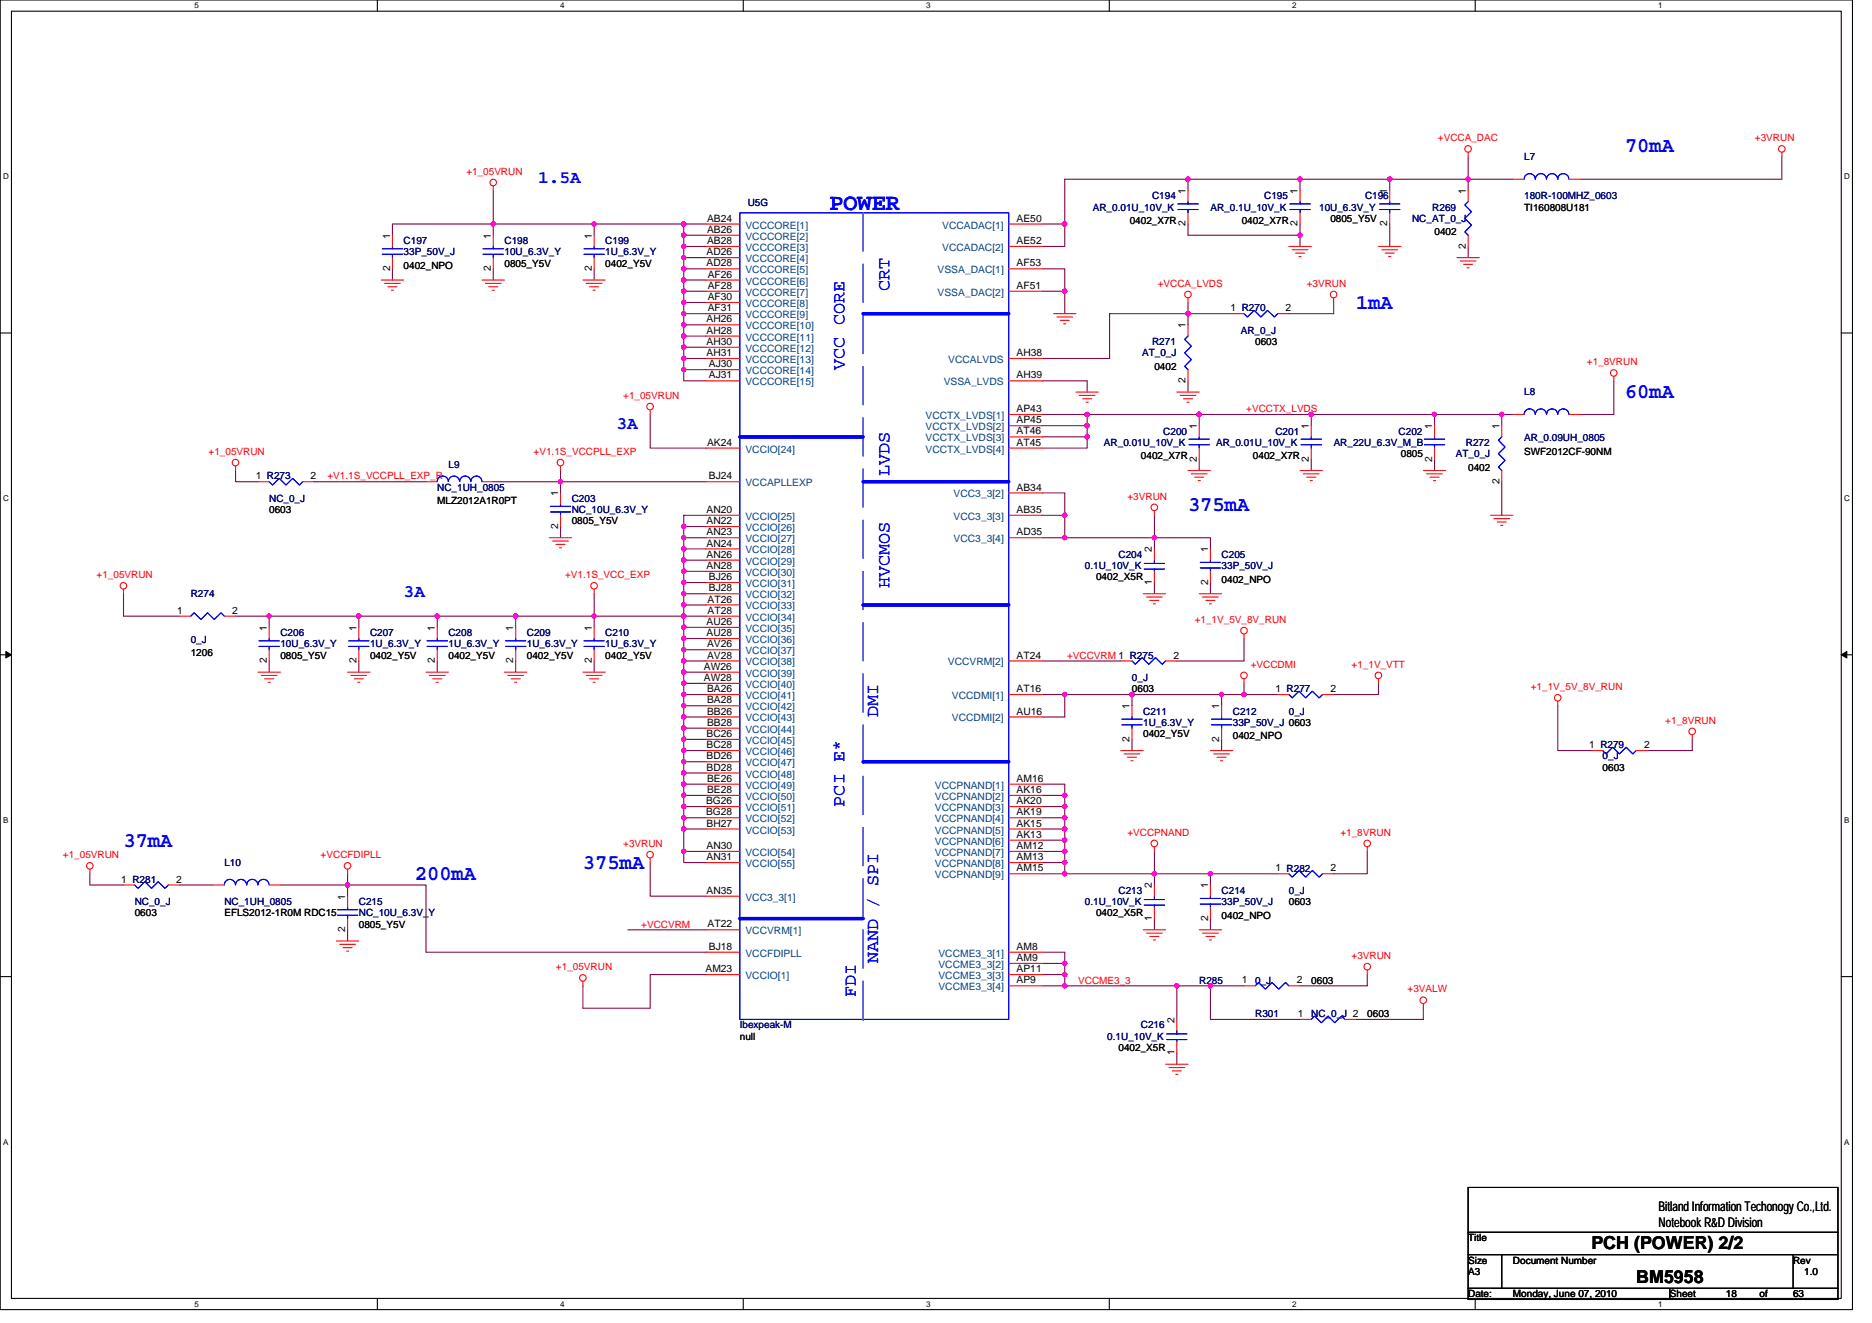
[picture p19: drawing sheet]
<svg xmlns="http://www.w3.org/2000/svg" width="297mm" height="210mm" viewBox="0 0 297 210" stroke-linecap="round" stroke-linejoin="round" font-family="sans-serif">
<defs><g id="words">
<text font-size="3.7" fill="#00f" x="131.6" y="33.4">POWER</text>
<g font-size="3.4" fill="#00f">
<text x="257.8" y="24.1">70mA</text>
<text x="215.2" y="49">1mA</text>
<text x="257.8" y="63.2">60mA</text>
<text x="188.5" y="81">375mA</text>
<text x="19.6" y="134.4">37mA</text>
<text x="92.5" y="137.9">375mA</text>
<text x="65.8" y="139.7">200mA</text>
</g>
<g font-size="2.8" fill="#00f">
<text x="85.4" y="29">1.5A</text>
<text x="141.1" y="46.2" transform="rotate(-90 141.1 46.2)">CRT</text>
<text x="134" y="58.7" transform="rotate(-90 134 58.7)">VCC CORE</text>
<text x="97.8" y="68.1">3A</text>
<text x="141.1" y="75.6" transform="rotate(-90 141.1 75.6)">LVDS</text>
<text x="64" y="94.8">3A</text>
<text x="141.1" y="93.3" transform="rotate(-90 141.1 93.3)">HVCMOS</text>
<text x="139.4" y="113.8" transform="rotate(-90 139.4 113.8)">DMI</text>
<text x="134" y="128" transform="rotate(-90 134 128)">PCI E*</text>
<text x="139.4" y="152.9" transform="rotate(-90 139.4 152.9)">NAND / SPI</text>
<text x="135.8" y="158.2" transform="rotate(-90 135.8 158.2)">FDI</text>
</g>
<g font-size="2.8">
<text x="252.5" y="198.2">PCH (POWER) 2/2</text>
<text x="259.6" y="203.6">BM5958</text>
</g>
<g font-size="2.1">
<text x="263.2" y="192.2">Bitland Information Techonogy Co.,Ltd.</text>
<text x="263.2" y="194.7">Notebook R&amp;D Division</text>
</g>
<g font-size="1.6" fill="#f00">
<text x="228.2" y="22.4">+VCCA_DAC</text>
<text x="278.5" y="22.4">+3VRUN</text>
<text x="74" y="27.7">+1_05VRUN</text>
<text x="183.7" y="45.5">+VCCA_LVDS</text>
<text x="207.3" y="45.5">+3VRUN</text>
<text x="251.8" y="58">+1_8VRUN</text>
<text x="98.9" y="63.3">+1_05VRUN</text>
<text x="197.8" y="65.4">+VCCTX_LVDS</text>
<text x="33.1" y="72.2">+1_05VRUN</text>
<text x="52" y="76.1">+V1.1S_VCCPLL_EXP_R</text>
<text x="84.7" y="72.2">+V1.1S_VCCPLL_EXP</text>
<text x="178.9" y="79.3">+3VRUN</text>
<text x="15.3" y="91.7">+1_05VRUN</text>
<text x="89.7" y="91.7">+V1.1S_VCC_EXP</text>
<text x="189.6" y="98.8">+1_1V_5V_8V_RUN</text>
<text x="169.3" y="104.5">+VCCVRM 1 R275</text>
<text x="198.5" y="106">+VCCDMI</text>
<text x="214.5" y="106">+1_1V_VTT</text>
<text x="242.9" y="109.5">+1_1V_5V_8V_RUN</text>
<text x="264.2" y="114.9">+1_8VRUN</text>
<text x="10" y="136.2">+1_05VRUN</text>
<text x="50.9" y="136.2">+VCCFDIPLL</text>
<text x="98.9" y="134.4">+3VRUN</text>
<text x="178.9" y="132.6">+VCCPNAND</text>
<text x="212.7" y="132.6">+1_8VRUN</text>
<text x="101.7" y="147.2">+VCCVRM</text>
<text x="88.2" y="154">+1_05VRUN</text>
<text x="214.5" y="152.2">+3VRUN</text>
<text x="171.1" y="156.1">VCCME3_3</text>
<text x="223.3" y="157.5">+3VALW</text>
</g>
<g font-size="1.6" fill="#000080">
<text x="241.8" y="25.4">L7</text>
<text x="118.6" y="32.7">U5G</text>
<text x="173.4" y="33.4">AR_0.01U_10V_K</text>
<text x="182.8" y="31.6">C194</text>
<text x="192.1" y="33.4">AR_0.1U_10V_K</text>
<text x="200.6" y="31.6">C195</text>
<text x="209.3" y="33.4">10U_6.3V_Y</text>
<text x="216.6" y="31.6">C196</text>
<text x="224.1" y="35.2">NC_AT_0_J</text>
<text x="227.3" y="33.4">R269</text>
<text x="241.8" y="31.6">180R-100MHZ_0603</text>
<text x="64" y="38.8">C197</text>
<text x="64" y="40.5">33P_50V_J</text>
<text x="80" y="38.8">C198</text>
<text x="80" y="40.5">10U_6.3V_Y</text>
<text x="96.1" y="38.8">C199</text>
<text x="96.1" y="40.5">1U_6.3V_Y</text>
<text x="196.9" y="53">AR_0_J</text>
<text x="181.2" y="56.5">AT_0_J</text>
<text x="182.8" y="54.8">R271</text>
<text x="241.8" y="62.8">L8</text>
<text x="175.2" y="70.8">AR_0.01U_10V_K</text>
<text x="184.6" y="69">C200</text>
<text x="193" y="70.8">AR_0.01U_10V_K</text>
<text x="202.4" y="69">C201</text>
<text x="211.6" y="70.8">AR_22U_6.3V_M_B</text>
<text x="221.9" y="69">C202</text>
<text x="232.6" y="70.8">R272</text>
<text x="241.8" y="70">AR_0.09UH_0805</text>
<text x="69.4" y="77.9">NC_1UH_0805</text>
<text x="71.2" y="74.3">L9</text>
<text x="231" y="72.5">AT_0_J</text>
<text x="42.7" y="79.7">NC_0_J</text>
<text x="90.7" y="79.7">C203</text>
<text x="90.7" y="81.4">NC_10U_6.3V_Y</text>
<text x="177.5" y="88.5">C204</text>
<text x="193.8" y="88.5">C205</text>
<text x="30.3" y="94.8">R274</text>
<text x="172.1" y="90.3">0.1U_10V_K</text>
<text x="193.8" y="90.3">33P_50V_J</text>
<text x="44.5" y="101">C206</text>
<text x="58.7" y="101">C207</text>
<text x="71.2" y="101">C208</text>
<text x="83.6" y="101">C209</text>
<text x="96.1" y="101">C210</text>
<text x="30.3" y="102">0_J</text>
<text x="44.5" y="102.8">10U_6.3V_Y</text>
<text x="58.7" y="102.8">1U_6.3V_Y</text>
<text x="71.2" y="102.8">1U_6.3V_Y</text>
<text x="83.6" y="102.8">1U_6.3V_Y</text>
<text x="96.1" y="102.8">1U_6.3V_Y</text>
<text x="179.6" y="108.1">0_J</text>
<text x="181.4" y="113.4">C211</text>
<text x="195.6" y="113.4">C212</text>
<text x="204.5" y="113.4">0_J</text>
<text x="181.4" y="115.2">1U_6.3V_Y</text>
<text x="195.6" y="115.2">33P_50V_J 0603</text>
<text x="254.3" y="120.5">0_J</text>
<text x="35.6" y="137.4">L10</text>
<text x="21.4" y="143.7">NC_0_J</text>
<text x="35.6" y="143.7">NC_1UH_0805</text>
<text x="56.9" y="143.7">C215</text>
<text x="172.1" y="143.7">0.1U_10V_K</text>
<text x="177.5" y="141.9">C213</text>
<text x="193.8" y="141.9">C214</text>
<text x="193.8" y="143.7">33P_50V_J</text>
<text x="204.5" y="141.9">0_J</text>
<text x="56.9" y="145.4">NC_10U_6.3V_Y</text>
<text x="190.3" y="156.1">R285</text>
<text x="199.2" y="156.1">0_J</text>
<text x="199.2" y="161.4">R301</text>
<text x="208.1" y="161.4">NC_0_J 2</text>
<text x="117.4" y="163.2">Ibexpeak-M</text>
<text x="175.7" y="165">0.1U_10V_K</text>
<text x="181" y="163.2">C216</text>
</g>
<g font-size="1.6">
<text x="112.2" y="35.2">AB24</text>
<text x="161.3" y="35.2">AE50</text>
<text x="179.3" y="35.6">0402_X7R</text>
<text x="188.1" y="35.9" transform="rotate(-90 188.1 35.9)">2</text>
<text x="188.1" y="30.8" transform="rotate(-90 188.1 30.8)">1</text>
<text x="197" y="35.6">0402_X7R</text>
<text x="205.9" y="35.9" transform="rotate(-90 205.9 35.9)">2</text>
<text x="205.9" y="30.8" transform="rotate(-90 205.9 30.8)">1</text>
<text x="211.1" y="35.2">0805_Y5V</text>
<text x="220.1" y="35.9" transform="rotate(-90 220.1 35.9)">2</text>
<text x="220.1" y="30.8" transform="rotate(-90 220.1 30.8)">1</text>
<text x="232.6" y="30.8" transform="rotate(-90 232.6 30.8)">1</text>
<text x="241.8" y="33.4">TI160808U181</text>
<text x="61.9" y="37.9" transform="rotate(-90 61.9 37.9)">1</text>
<text x="77.9" y="37.9" transform="rotate(-90 77.9 37.9)">1</text>
<text x="93.9" y="37.9" transform="rotate(-90 93.9 37.9)">1</text>
<text x="112.1" y="40.5">AD26</text>
<text x="112.2" y="37">AB26</text>
<text x="112.2" y="38.7">AB28</text>
<text x="161.3" y="38.7">AE52</text>
<text x="227.6" y="37.3">0402</text>
<text x="232.6" y="39.5" transform="rotate(-90 232.6 39.5)">2</text>
<text x="61.9" y="43.1" transform="rotate(-90 61.9 43.1)">2</text>
<text x="64" y="42.7">0402_NPO</text>
<text x="77.9" y="43.1" transform="rotate(-90 77.9 43.1)">2</text>
<text x="80" y="42.3">0805_Y5V</text>
<text x="93.9" y="43.1" transform="rotate(-90 93.9 43.1)">2</text>
<text x="96.1" y="42.3">0402_Y5V</text>
<text x="112.1" y="42.3">AD28</text>
<text x="112.3" y="44.1">AF26</text>
<text x="112.3" y="45.8">AF28</text>
<text x="112.3" y="47.6">AF30</text>
<text x="161.3" y="42.3">AF53</text>
<text x="161.3" y="45.8">AF51</text>
<text x="112.1" y="51.2">AH26</text>
<text x="112.1" y="53">AH28</text>
<text x="112.3" y="49.4">AF31</text>
<text x="188.1" y="52.1" transform="rotate(-90 188.1 52.1)">1</text>
<text x="195.3" y="49.4">1 R270</text>
<text x="204" y="49.4">2</text>
<text x="112.1" y="54.7">AH30</text>
<text x="112.1" y="56.5">AH31</text>
<text x="112.5" y="58.3">AJ30</text>
<text x="161.3" y="56.5">AH38</text>
<text x="183.2" y="58.7">0402</text>
<text x="199.2" y="54.8">0603</text>
<text x="112.5" y="60.1">AJ31</text>
<text x="161.3" y="60.1">AH39</text>
<text x="161.3" y="65.4">AP43</text>
<text x="188.1" y="60.8" transform="rotate(-90 188.1 60.8)">2</text>
<text x="112.2" y="70.7">AK24</text>
<text x="161.3" y="67.2">AP45</text>
<text x="161.3" y="70.7">AT45</text>
<text x="161.3" y="69">AT46</text>
<text x="189.9" y="68.1" transform="rotate(-90 189.9 68.1)">1</text>
<text x="207.7" y="68.1" transform="rotate(-90 207.7 68.1)">1</text>
<text x="227.2" y="68.1" transform="rotate(-90 227.2 68.1)">1</text>
<text x="237.9" y="68.1" transform="rotate(-90 237.9 68.1)">1</text>
<text x="40.6" y="76.1">1 R273</text>
<text x="49.3" y="76.1">2</text>
<text x="112.5" y="76.1">BJ24</text>
<text x="161.3" y="77.9">AB34</text>
<text x="181" y="72.9">0402_X7R</text>
<text x="189.9" y="73.3" transform="rotate(-90 189.9 73.3)">2</text>
<text x="198.8" y="72.9">0402_X7R</text>
<text x="207.7" y="73.3" transform="rotate(-90 207.7 73.3)">2</text>
<text x="222.3" y="72.5">0805</text>
<text x="227.2" y="73.3" transform="rotate(-90 227.2 73.3)">2</text>
<text x="233" y="74.7">0402</text>
<text x="237.9" y="76.8" transform="rotate(-90 237.9 76.8)">2</text>
<text x="241.8" y="72.2">SWF2012CF-90NM</text>
<text x="42.7" y="81.4">0603</text>
<text x="69.4" y="80">MLZ2012A1R0PT</text>
<text x="88.6" y="83.9" transform="rotate(-90 88.6 83.9)">2</text>
<text x="88.6" y="78.8" transform="rotate(-90 88.6 78.8)">1</text>
<text x="90.7" y="83.2">0805_Y5V</text>
<text x="112.1" y="81.4">AN20</text>
<text x="112.1" y="83.2">AN22</text>
<text x="161.3" y="81.4">AB35</text>
<text x="112.1" y="85">AN23</text>
<text x="112.1" y="86.7">AN24</text>
<text x="112.1" y="88.5">AN26</text>
<text x="161.3" y="85">AD35</text>
<text x="182.8" y="87.7" transform="rotate(-90 182.8 87.7)">2</text>
<text x="191.7" y="87.7" transform="rotate(-90 191.7 87.7)">1</text>
<text x="112.1" y="90.3">AN28</text>
<text x="112.3" y="95.6">AT26</text>
<text x="112.5" y="92.1">BJ26</text>
<text x="112.5" y="93.9">BJ28</text>
<text x="173.9" y="92.1">0402_X5R</text>
<text x="182.8" y="92.8" transform="rotate(-90 182.8 92.8)">1</text>
<text x="191.7" y="92.8" transform="rotate(-90 191.7 92.8)">2</text>
<text x="193.8" y="92.5">0402_NPO</text>
<text x="28.1" y="97.4">1</text>
<text x="36.8" y="97.4">2</text>
<text x="42.3" y="100.1" transform="rotate(-90 42.3 100.1)">1</text>
<text x="56.6" y="100.1" transform="rotate(-90 56.6 100.1)">1</text>
<text x="69" y="100.1" transform="rotate(-90 69 100.1)">1</text>
<text x="81.4" y="100.1" transform="rotate(-90 81.4 100.1)">1</text>
<text x="93.9" y="100.1" transform="rotate(-90 93.9 100.1)">1</text>
<text x="112.1" y="99.2">AU26</text>
<text x="112.1" y="101">AU28</text>
<text x="112.3" y="97.4">AT28</text>
<text x="30.3" y="104.2">1206</text>
<text x="42.3" y="105.3" transform="rotate(-90 42.3 105.3)">2</text>
<text x="44.5" y="104.5">0805_Y5V</text>
<text x="56.6" y="105.3" transform="rotate(-90 56.6 105.3)">2</text>
<text x="58.7" y="104.5">0402_Y5V</text>
<text x="69" y="105.3" transform="rotate(-90 69 105.3)">2</text>
<text x="71.2" y="104.5">0402_Y5V</text>
<text x="81.4" y="105.3" transform="rotate(-90 81.4 105.3)">2</text>
<text x="83.6" y="104.5">0402_Y5V</text>
<text x="93.9" y="105.3" transform="rotate(-90 93.9 105.3)">2</text>
<text x="96.1" y="104.5">0402_Y5V</text>
<text x="111.7" y="106.3">AW26</text>
<text x="112.2" y="102.7">AV26</text>
<text x="112.2" y="104.5">AV28</text>
<text x="161.3" y="104.5">AT24</text>
<text x="186.2" y="104.5">2</text>
<text x="111.7" y="108.1">AW28</text>
<text x="112.2" y="109.9">BA26</text>
<text x="112.2" y="111.6">BA28</text>
<text x="112.2" y="113.4">BB26</text>
<text x="161.3" y="109.9">AT16</text>
<text x="161.3" y="113.4">AU16</text>
<text x="179.2" y="112.5" transform="rotate(-90 179.2 112.5)">1</text>
<text x="179.6" y="109.9">0603</text>
<text x="193.5" y="112.5" transform="rotate(-90 193.5 112.5)">1</text>
<text x="202.4" y="109.9">1 R277</text>
<text x="211.1" y="109.9">2</text>
<text x="112.1" y="117">BC26</text>
<text x="112.1" y="118.7">BC28</text>
<text x="112.2" y="115.2">BB28</text>
<text x="179.2" y="117.7" transform="rotate(-90 179.2 117.7)">2</text>
<text x="181.4" y="117">0402_Y5V</text>
<text x="193.5" y="117.7" transform="rotate(-90 193.5 117.7)">2</text>
<text x="195.6" y="117.3">0402_NPO</text>
<text x="252.2" y="118.7">1 R279</text>
<text x="260.9" y="118.7">2</text>
<text x="112.1" y="120.5">BD26</text>
<text x="112.1" y="122.3">BD28</text>
<text x="112.2" y="124.1">BE26</text>
<text x="112.2" y="125.9">BE28</text>
<text x="161.3" y="125.9">AK16</text>
<text x="161.3" y="124.1">AM16</text>
<text x="254.3" y="122.3">0603</text>
<text x="112" y="127.6">BG26</text>
<text x="112" y="129.4">BG28</text>
<text x="112.1" y="131.2">BH27</text>
<text x="161.3" y="129.4">AK19</text>
<text x="161.3" y="127.6">AK20</text>
<text x="161.3" y="131.2">AK15</text>
<text x="112.1" y="134.7">AN30</text>
<text x="112.1" y="136.5">AN31</text>
<text x="161.3" y="133">AK13</text>
<text x="161.3" y="134.7">AM12</text>
<text x="161.3" y="136.5">AM13</text>
<text x="19.2" y="140.1">1 R281</text>
<text x="28" y="140.1">2</text>
<text x="54.8" y="142.8" transform="rotate(-90 54.8 142.8)">1</text>
<text x="112.1" y="141.9">AN35</text>
<text x="161.3" y="138.3">AM15</text>
<text x="182.8" y="141" transform="rotate(-90 182.8 141)">2</text>
<text x="191.7" y="141" transform="rotate(-90 191.7 141)">1</text>
<text x="202.4" y="138.3">1 R282</text>
<text x="204.5" y="143.7">0603</text>
<text x="211.1" y="138.3">2</text>
<text x="21.4" y="145.4">0603</text>
<text x="35.6" y="145.4">EFLS2012-1R0M RDC15</text>
<text x="54.8" y="148" transform="rotate(-90 54.8 148)">2</text>
<text x="56.9" y="147.2">0805_Y5V</text>
<text x="112.3" y="147.2">AT22</text>
<text x="173.9" y="145.4">0402_X5R</text>
<text x="182.8" y="146.2" transform="rotate(-90 182.8 146.2)">1</text>
<text x="191.7" y="146.2" transform="rotate(-90 191.7 146.2)">2</text>
<text x="193.8" y="145.8">0402_NPO</text>
<text x="111.9" y="154.3">AM23</text>
<text x="112.5" y="150.7">BJ18</text>
<text x="161.3" y="150.7">AM8</text>
<text x="161.3" y="152.5">AM9</text>
<text x="161.3" y="154.3">AP11</text>
<text x="161.3" y="156.1">AP9</text>
<text x="197" y="156.1">1</text>
<text x="205.8" y="156.1">2</text>
<text x="205.9" y="161.4">1</text>
<text x="208.1" y="156.1">0603</text>
<text x="217" y="161.4">0603</text>
<text x="117.4" y="165">null</text>
<text x="177.5" y="166.8">0402_X5R</text>
<text x="186.3" y="167.5" transform="rotate(-90 186.3 167.5)">1</text>
<text x="186.3" y="162.3" transform="rotate(-90 186.3 162.3)">2</text>
<text x="233" y="197">Title</text>
<text x="233" y="202.3">A3</text>
<text x="233" y="200.6">Size</text>
<text x="240.1" y="200.6">Document Number</text>
<text x="284.5" y="200.6">Rev</text>
<text x="286.3" y="202.3">1.0</text>
<text x="233" y="205.9">Date:</text>
<text x="240.1" y="205.9">Monday, June 07, 2010</text>
<text x="265" y="205.9">Sheet</text>
<text x="273.9" y="205.9">18</text>
<text x="279.2" y="205.9">of</text>
<text x="284.5" y="205.9">63</text>
</g>
<g font-size="1.6" fill="#004080">
<text x="118.3" y="36.3">VCCCORE[1]</text>
<text x="118.3" y="38.1">VCCCORE[2]</text>
<text x="118.3" y="39.8">VCCCORE[3]</text>
<text x="118.3" y="41.6">VCCCORE[4]</text>
<text x="149.5" y="36.3">VCCADAC[1]</text>
<text x="149.5" y="39.8">VCCADAC[2]</text>
<text x="118.3" y="43.4">VCCCORE[5]</text>
<text x="118.3" y="45.2">VCCCORE[6]</text>
<text x="118.3" y="46.9">VCCCORE[7]</text>
<text x="148.8" y="43.4">VSSA_DAC[1]</text>
<text x="148.8" y="46.9">VSSA_DAC[2]</text>
<text x="118.3" y="48.7">VCCCORE[8]</text>
<text x="118.3" y="50.5">VCCCORE[9]</text>
<text x="118.3" y="52.3">VCCCORE[10]</text>
<text x="118.3" y="54.1">VCCCORE[11]</text>
<text x="118.3" y="55.8">VCCCORE[12]</text>
<text x="118.3" y="57.6">VCCCORE[13]</text>
<text x="118.3" y="59.4">VCCCORE[14]</text>
<text x="150.5" y="57.6">VCCALVDS</text>
<text x="118.3" y="61.2">VCCCORE[15]</text>
<text x="149.8" y="61.2">VSSA_LVDS</text>
<text x="118.3" y="71.8">VCCIO[24]</text>
<text x="146.9" y="66.5">VCCTX_LVDS[1]</text>
<text x="146.9" y="68.3">VCCTX_LVDS[2]</text>
<text x="146.9" y="71.8">VCCTX_LVDS[4]</text>
<text x="146.9" y="70.1">VCCTX_LVDS[3]</text>
<text x="118.3" y="77.2">VCCAPLLEXP</text>
<text x="118.3" y="82.5">VCCIO[25]</text>
<text x="151.3" y="79">VCC3_3[2]</text>
<text x="151.3" y="82.5">VCC3_3[3]</text>
<text x="118.3" y="86.1">VCCIO[27]</text>
<text x="118.3" y="87.8">VCCIO[28]</text>
<text x="118.3" y="89.6">VCCIO[29]</text>
<text x="118.3" y="84.3">VCCIO[26]</text>
<text x="151.3" y="86.1">VCC3_3[4]</text>
<text x="118.3" y="91.4">VCCIO[30]</text>
<text x="118.3" y="93.2">VCCIO[31]</text>
<text x="118.3" y="95">VCCIO[32]</text>
<text x="118.3" y="96.7">VCCIO[33]</text>
<text x="118.3" y="98.5">VCCIO[34]</text>
<text x="118.3" y="100.3">VCCIO[35]</text>
<text x="118.3" y="102.1">VCCIO[36]</text>
<text x="118.3" y="103.8">VCCIO[37]</text>
<text x="118.3" y="105.6">VCCIO[38]</text>
<text x="118.3" y="107.4">VCCIO[39]</text>
<text x="150.4" y="105.6">VCCVRM[2]</text>
<text x="118.3" y="109.2">VCCIO[40]</text>
<text x="118.3" y="111">VCCIO[41]</text>
<text x="118.3" y="112.7">VCCIO[42]</text>
<text x="151" y="111">VCCDMI[1]</text>
<text x="118.3" y="114.5">VCCIO[43]</text>
<text x="118.3" y="116.3">VCCIO[44]</text>
<text x="118.3" y="118.1">VCCIO[45]</text>
<text x="118.3" y="119.8">VCCIO[46]</text>
<text x="151" y="114.5">VCCDMI[2]</text>
<text x="118.3" y="121.6">VCCIO[47]</text>
<text x="118.3" y="123.4">VCCIO[48]</text>
<text x="118.3" y="125.2">VCCIO[49]</text>
<text x="148.3" y="125.2">VCCPNAND[1]</text>
<text x="118.3" y="127">VCCIO[50]</text>
<text x="118.3" y="128.7">VCCIO[51]</text>
<text x="118.3" y="130.5">VCCIO[52]</text>
<text x="148.3" y="130.5">VCCPNAND[4]</text>
<text x="148.3" y="128.7">VCCPNAND[3]</text>
<text x="148.3" y="127">VCCPNAND[2]</text>
<text x="118.3" y="135.8">VCCIO[54]</text>
<text x="118.3" y="137.6">VCCIO[55]</text>
<text x="118.3" y="132.3">VCCIO[53]</text>
<text x="148.3" y="134.1">VCCPNAND[6]</text>
<text x="148.3" y="132.3">VCCPNAND[5]</text>
<text x="148.3" y="135.8">VCCPNAND[7]</text>
<text x="148.3" y="137.6">VCCPNAND[8]</text>
<text x="118.3" y="143">VCC3_3[1]</text>
<text x="148.3" y="139.4">VCCPNAND[9]</text>
<text x="118.3" y="148.3">VCCVRM[1]</text>
<text x="118.3" y="151.8">VCCFDIPLL</text>
<text x="118.3" y="155.4">VCCIO[1]</text>
<text x="148.9" y="151.8">VCCME3_3[1]</text>
<text x="148.9" y="153.6">VCCME3_3[2]</text>
<text x="148.9" y="155.4">VCCME3_3[3]</text>
<text x="148.9" y="157.2">VCCME3_3[4]</text>
</g>
<g font-size="1.3">
<text x="30.8" y="1.3">5</text>
<text x="88.9" y="1.3">4</text>
<text x="147" y="1.3">3</text>
<text x="205" y="1.3">2</text>
<text x="263.1" y="1.3">1</text>
<text x=".5" y="28.4">D</text>
<text x="292.6" y="28.4">D</text>
<text x=".5" y="79.5">C</text>
<text x="292.6" y="79.5">C</text>
<text x=".5" y="130.6">B</text>
<text x="292.6" y="130.6">B</text>
<text x=".5" y="181.7">A</text>
<text x="292.6" y="181.7">A</text>
<text x="30.8" y="207.4">5</text>
<text x="88.9" y="207.4">4</text>
<text x="147" y="207.4">3</text>
<text x="205" y="207.4">2</text>
<text x="263.1" y="207.4">1</text>
</g>
</g></defs>
<path d="M0 0h293.9v207.9h-293.9zM1.8 1.8h290.4v204.3h-290.4z" fill="none" stroke="#000" stroke-width=".17"/>
<g fill="#fff">
<path d="M30.8 .2h.7v1.4h-.7z"/>
<path d="M30.8 206.3h.7v1.4h-.7z"/>
</g>
<path d="M59.9 0v1.8M59.9 206.1v1.8" fill="none" stroke="#000" stroke-width=".17"/>
<g fill="#fff">
<path d="M88.9 .2h.7v1.4h-.7z"/>
<path d="M88.9 206.3h.7v1.4h-.7z"/>
</g>
<path d="M117.9 0v1.8M117.9 206.1v1.8" fill="none" stroke="#000" stroke-width=".17"/>
<g fill="#fff">
<path d="M147 .2h.7v1.4h-.7z"/>
<path d="M147 206.3h.7v1.4h-.7z"/>
</g>
<path d="M176 0v1.8M176 206.1v1.8" fill="none" stroke="#000" stroke-width=".17"/>
<g fill="#fff">
<path d="M205 .2h.7v1.4h-.7z"/>
<path d="M205 206.3h.7v1.4h-.7z"/>
</g>
<path d="M234.1 0v1.8M234.1 206.1v1.8" fill="none" stroke="#000" stroke-width=".17"/>
<g fill="#fff">
<path d="M263.1 .2h.7v1.4h-.7z"/>
<path d="M263.1 206.3h.7v1.4h-.7z"/>
<path d="M.5 27.3h.9v1.4h-.9z"/>
<path d="M292.6 27.3h.9v1.4h-.9z"/>
<path d="M.5 78.4h.9v1.4h-.9z"/>
<path d="M292.6 78.4h.9v1.4h-.9z"/>
</g>
<path d="M0 52.9h1.8M292.2 52.9h1.7" fill="none" stroke="#000" stroke-width=".17"/>
<g fill="#fff">
<path d="M.5 129.5h.8v1.4h-.8z"/>
<path d="M292.6 129.5h.9v1.4h-.9z"/>
</g>
<path d="M0 103.9h1.8M292.2 103.9h1.7" fill="none" stroke="#000" stroke-width=".17"/>
<path d="M.9 103.4l.9 .5-.9 .5zM292.2 103.9l.8-.5v1z" fill="#000" stroke="#000" stroke-width=".16"/>
<g fill="#fff">
<path d="M.5 180.5h.8v1.4h-.8z"/>
<path d="M292.6 180.5h.9v1.4h-.9z"/>
</g>
<path d="M0 155h1.8M292.2 155h1.7M233 188.5h58.6v17.7h-58.6zM233 195.6h58.6M233 199.1h58.6M238.3 199.1v5.4M284.5 199.1v5.4M233 204.5h58.6M265 204.5v1.7" fill="none" stroke="#000" stroke-width=".17"/>
<g fill="none" stroke="#800040" stroke-width=".17">
<path d="M78.3 35.6h16v1.7M78.3 30.2v5.4M78.3 35.6v1.7M78.3 35.6h-16v1.7M94.3 35.6h14.2v1.7M108.5 35.6h3.6M108.5 37.3h3.6M108.5 39.1v1.8M108.5 37.3v1.8M108.5 39.1h3.6M165.4 35.6h3.5v3.5h-3.5M188.5 28.4v1.8"/>
<path d="M188.5 28.4h17.8M188.5 28.4h-19.6v7.2M188.5 35.6v1.7h17.8M206.3 35.6v1.7M206.3 28.4v1.8M206.3 37.3v1.8M206.3 28.4h14.2v1.8M220.5 28.4h12.5M220.5 35.6v3.5M233 39.1v1.8M233 28.4h7.1M233 24.9v3.5"/>
<path d="M233 28.4v1.8M282.7 24.9v3.5h-32M62.3 42.7v1.7M78.3 42.7v1.8M94.3 42.7v1.8M108.5 49.8v1.8M108.5 51.6v1.7h3.6M108.5 51.6h3.6M108.5 53.3v1.8h3.6M108.5 55.1v1.8h3.6M108.5 56.9v1.8h3.6M108.5 58.7v1.8h3.6"/>
<path d="M108.5 40.9v1.8h3.6M108.5 40.9h3.6M108.5 42.7v1.7h3.6M108.5 44.4v1.8h3.6M108.5 46.2v1.8h3.6M108.5 48v1.8h3.6M165.4 42.7h3.5v3.5M165.4 46.2h3.5M168.9 46.2v3.6M188.5 49.8h7.1M188.5 49.8v1.8M188.5 49.8h-12.4v7.1h-10.7"/>
<path d="M188.5 48v1.8M211.6 48v1.8h-7.1M37.4 74.7v1.8h3.5M49.8 76.5h17.8M88.9 74.7v1.8h-10.6M103.2 65.8v5.3h8.9M112.1 76.5h-23.2v1.7M165.4 60.5h7.1v1.7M165.4 65.8h7.1M165.4 67.6h7.1M165.4 69.3h7.1M165.4 78.2h3.5v3.6"/>
<path d="M172.5 65.8h17.8M172.5 69.3v1.8h-7.1M172.5 65.8v1.8M172.5 67.6v1.7M188.5 60.5v1.7M190.3 72.9v1.8M190.3 65.8v1.8M190.3 65.8h17.8M208.1 72.9v1.8M208.1 65.8v1.8M208.1 65.8h19.5M227.6 65.8h10.7v1.8"/>
<path d="M227.6 72.9v1.8M227.6 65.8v1.8M238.3 65.8h1.8M238.3 76.5v5.3M256.1 60.5v5.3h-5.4M19.6 94.2v3.6h8.9M37.4 97.8h5.3M42.7 97.8h14.2M42.7 97.8v1.8M56.9 97.8h12.5v1.8M56.9 97.8v1.8M69.4 97.8h12.4v1.8"/>
<path d="M81.8 97.8h12.5M88.9 83.6v1.7M94.3 94.2v3.6M94.3 97.8v1.8M94.3 97.8h14.2v1.8h3.6M108.5 83.6v1.7h3.6M108.5 85.3v1.8h3.6M108.5 87.1v1.8h3.6M108.5 88.9v1.8h3.6M108.5 90.7v1.8h3.6M108.5 92.5v1.7h3.6M108.5 94.2v1.8h3.6"/>
<path d="M108.5 96v1.8h3.6M108.5 99.6v1.7h3.6M112.1 81.8h-3.6v1.8h3.6M165.4 81.8h3.5v3.5h14.3M165.4 85.3h3.5M183.2 85.3v1.8M183.2 92.5v1.7M183.2 81.8v3.5M183.2 85.3h8.9v1.8M192.1 92.5v1.7M42.7 104.9v1.8M56.9 104.9v1.8"/>
<path d="M69.4 104.9v1.8M81.8 104.9v1.8M94.3 104.9v1.8M108.5 108.5v1.7M108.5 117.3v1.8M108.5 101.3v1.8h3.6M108.5 103.1v1.8h3.6M108.5 104.9v1.8h3.6M108.5 106.7v1.8h3.6M108.5 110.2h3.6M108.5 110.2v1.8h3.6M108.5 112v1.8h3.6"/>
<path d="M108.5 113.8v1.8h3.6M108.5 115.6v1.7h3.6M108.5 119.1h3.6M108.5 119.1v1.8h3.6M165.4 110.2h3.5M165.4 104.9h12.4M179.6 117.3v1.8M179.6 110.2v1.8M179.6 110.2h14.2v1.8M179.6 110.2h-10.7v3.6h-3.5M193.8 117.3v1.8M193.8 110.2h3.6"/>
<path d="M197.4 101.3v3.6h-10.7M197.4 108.5v1.7h5.3M218.7 108.5v1.7h-7.1M247.2 112v7.1h5.3M268.5 117.3v1.8h-7.1M14.3 138.7v1.8h5.3M55.2 138.7v1.8h12.4v10.6h44.5M103.2 136.9v5.3h8.9M108.5 135.1v1.8h3.6M108.5 128h3.6M108.5 128v1.8h3.6M108.5 131.6h3.6"/>
<path d="M108.5 122.7v1.8M108.5 124.5v1.7M108.5 126.2v1.8M108.5 129.8v1.8M108.5 131.6v3.5M108.5 120.9v1.8h3.6M108.5 124.5h3.6M108.5 126.2h3.6M108.5 135.1h3.6M165.4 136.9h3.5v1.8M165.4 135.1h3.5v1.8M165.4 133.3h3.5v1.8"/>
<path d="M165.4 131.6h3.5v1.7M165.4 129.8h3.5v1.8M165.4 128h3.5M165.4 126.2h3.5M165.4 138.7h3.5M165.4 124.5h3.5v1.7M168.9 138.7h23.2v1.8M168.9 128v1.8M168.9 126.2v1.8M183.2 135.1v5.4M192.1 138.7h10.6M217 135.1v3.6h-5.4"/>
<path d="M28.5 140.5h5.3M44.5 140.5h10.7v1.7M55.2 147.6v1.8M99.6 147.6h12.5M112.1 154.7h-8.9v5.3h-10.7v-3.5M165.4 154.7h3.5M165.4 152.9h3.5M165.4 156.5h3.5M165.4 151.1h3.5v1.8M168.9 156.5h17.8M168.9 154.7v1.8M168.9 152.9v1.8"/>
<path d="M183.2 145.8v1.8M186.7 156.5h5.4M186.7 156.5v5.3M192.1 156.5h5.3M192.1 145.8v1.8M192.1 156.5v5.3h14.2M217 154.7v1.8h-10.7M186.7 167.1v1.8M225.8 160v1.8h-10.6"/>
</g>
<g fill="#f0f" stroke="#f0f" stroke-width=".17">
<circle cx="168.9" cy="46.2" r=".35"/>
<circle cx="168.9" cy="35.5" r=".35"/>
<circle cx="172.5" cy="67.6" r=".35"/>
<circle cx="172.5" cy="69.3" r=".35"/>
<circle cx="168.9" cy="85.3" r=".35"/>
<circle cx="183.2" cy="85.3" r=".35"/>
<circle cx="168.9" cy="81.8" r=".35"/>
<circle cx="168.9" cy="110.2" r=".35"/>
<circle cx="197.4" cy="110.2" r=".35"/>
<circle cx="193.8" cy="110.2" r=".35"/>
<circle cx="192.1" cy="138.7" r=".35"/>
<circle cx="108.5" cy="97.8" r=".35"/>
<circle cx="94.3" cy="97.8" r=".35"/>
<circle cx="69.4" cy="97.8" r=".35"/>
<circle cx="56.9" cy="97.8" r=".35"/>
<circle cx="108.5" cy="83.6" r=".35"/>
<circle cx="108.5" cy="85.3" r=".35"/>
<circle cx="108.5" cy="87.1" r=".35"/>
<circle cx="108.5" cy="88.9" r=".35"/>
<circle cx="108.5" cy="90.7" r=".35"/>
<circle cx="108.5" cy="92.4" r=".35"/>
<circle cx="108.5" cy="94.2" r=".35"/>
<circle cx="108.5" cy="96" r=".35"/>
<circle cx="108.5" cy="99.6" r=".35"/>
<circle cx="108.5" cy="101.3" r=".35"/>
<circle cx="108.5" cy="103.1" r=".35"/>
<circle cx="108.5" cy="104.9" r=".35"/>
<circle cx="108.5" cy="106.7" r=".35"/>
<circle cx="108.5" cy="110.2" r=".35"/>
<circle cx="108.5" cy="108.4" r=".35"/>
<circle cx="108.5" cy="112" r=".35"/>
<circle cx="108.5" cy="113.8" r=".35"/>
<circle cx="108.5" cy="115.6" r=".35"/>
<circle cx="108.5" cy="119.1" r=".35"/>
<circle cx="108.5" cy="117.3" r=".35"/>
<circle cx="108.5" cy="120.9" r=".35"/>
<circle cx="108.5" cy="124.4" r=".35"/>
<circle cx="108.5" cy="122.7" r=".35"/>
<circle cx="108.5" cy="126.2" r=".35"/>
<circle cx="108.5" cy="128" r=".35"/>
<circle cx="108.5" cy="131.6" r=".35"/>
<circle cx="108.5" cy="129.8" r=".35"/>
<circle cx="108.5" cy="135.1" r=".35"/>
<circle cx="88.9" cy="76.4" r=".35"/>
<circle cx="108.5" cy="35.5" r=".35"/>
<circle cx="78.3" cy="35.5" r=".35"/>
<circle cx="108.5" cy="51.5" r=".35"/>
<circle cx="108.5" cy="53.3" r=".35"/>
<circle cx="108.5" cy="55.1" r=".35"/>
<circle cx="108.5" cy="56.9" r=".35"/>
<circle cx="108.5" cy="58.7" r=".35"/>
<circle cx="108.5" cy="40.9" r=".35"/>
<circle cx="108.5" cy="42.7" r=".35"/>
<circle cx="108.5" cy="44.4" r=".35"/>
<circle cx="108.5" cy="46.2" r=".35"/>
<circle cx="108.5" cy="48" r=".35"/>
<circle cx="108.5" cy="49.8" r=".35"/>
<circle cx="108.5" cy="39.1" r=".35"/>
<circle cx="108.5" cy="37.3" r=".35"/>
<circle cx="94.3" cy="35.5" r=".35"/>
<circle cx="81.8" cy="97.8" r=".35"/>
<circle cx="168.9" cy="154.7" r=".35"/>
<circle cx="168.9" cy="152.9" r=".35"/>
<circle cx="183.2" cy="138.7" r=".35"/>
<circle cx="168.9" cy="138.7" r=".35"/>
<circle cx="168.9" cy="136.9" r=".35"/>
<circle cx="168.9" cy="135.1" r=".35"/>
<circle cx="168.9" cy="133.3" r=".35"/>
<circle cx="168.9" cy="131.6" r=".35"/>
<circle cx="168.9" cy="128" r=".35"/>
<circle cx="168.9" cy="129.8" r=".35"/>
<circle cx="168.9" cy="126.2" r=".35"/>
<circle cx="42.7" cy="97.8" r=".35"/>
<circle cx="168.9" cy="156.5" r=".35"/>
<circle cx="186.7" cy="156.5" r=".35"/>
<circle cx="179.6" cy="110.2" r=".35"/>
<circle cx="208.1" cy="65.8" r=".35"/>
<circle cx="238.3" cy="65.8" r=".35"/>
<circle cx="227.6" cy="65.8" r=".35"/>
<circle cx="188.5" cy="49.8" r=".35"/>
<circle cx="206.3" cy="28.4" r=".35"/>
<circle cx="188.5" cy="28.4" r=".35"/>
<circle cx="232.9" cy="28.4" r=".35"/>
<circle cx="220.5" cy="28.4" r=".35"/>
<circle cx="206.3" cy="37.3" r=".35"/>
<circle cx="190.3" cy="65.8" r=".35"/>
<circle cx="172.5" cy="65.8" r=".35"/>
<circle cx="55.1" cy="140.4" r=".35"/>
<circle cx="192.1" cy="156.5" r=".35"/>
</g>
<g fill="none" stroke="#f00" stroke-width=".17">
<path d="M62.3 37.3v1.8M78.3 29.5v.7M78.3 37.3v1.8M94.3 37.3v1.8M112.1 35.6h5.3M112.1 37.3h5.3M112.1 39.1h5.3M160.1 35.6h5.3M160.1 39.1h5.3M188.5 30.2v1.8M188.5 33.8v1.8M204.5 39.1h3.6"/>
<path d="M205 39.6h2.5M206.3 30.2v1.8M206.3 33.8v1.8M218.7 39.1h3.6M219.3 39.6h2.5M220.5 30.2v1.8M220.5 33.8v1.8M233 24.2v.7M233 30.2v1.8M233 37.3v1.8M240.1 28.4h1.7M249 28.4h1.7"/>
<path d="M282.7 24.2v.7M60.5 44.4h3.5M61 45h2.5M61.5 45.5h1.5M62.1 46.1h.3M62.3 40.9v1.8M76.5 44.4h3.5M77 45h2.5M77.6 45.5h1.4M78.1 46.1h.3M78.3 40.9v1.8M92.5 44.4h3.6"/>
<path d="M93 45h2.5M93.6 45.5h1.4M94.1 46.1h.3M94.3 40.9v1.8M112.1 40.9h5.3M112.1 42.7h5.3M112.1 44.4h5.3M112.1 46.2h5.3M112.1 48h5.3M112.1 49.8h5.3M112.1 51.6h5.3M112.1 53.3h5.3"/>
<path d="M112.1 55.1h5.3M112.1 56.9h5.3M112.1 58.7h5.3M160.1 56.9h5.3M160.1 42.7h5.3M160.1 46.2h5.3M167.2 49.8h3.5M167.7 50.3h2.5M168.2 50.8h1.5M168.8 51.4h.3M188.5 47.3v.7M188.5 51.6v1.7"/>
<path d="M188.5 58.7v1.8M195.6 49.8h1.8M202.7 49.8h1.8M205.6 40.2h1.4M206.1 40.7h.4M211.6 47.3v.7M219.8 40.2h1.4M220.3 40.7h.4M231.2 40.9h3.5M231.7 41.4h2.5M232.2 42h1.5M232.8 42.5h.3"/>
<path d="M256.1 59.7v.8M37.4 74v.7M40.9 76.5h1.8M48 76.5h1.8M67.6 76.5h1.8M76.5 76.5h1.8M88.9 74v.7M88.9 78.2v1.8M103.2 65.1v.7M112.1 60.5h5.3M112.1 76.5h5.3M112.1 71.1h5.3"/>
<path d="M160.1 65.8h5.3M160.1 67.6h5.3M160.1 71.1h5.3M160.1 69.3h5.3M160.1 60.5h5.3M160.1 78.2h5.3M170.7 62.2h3.6M171.3 62.8h2.5M171.8 63.3h1.4M172.3 63.8h.4M186.7 62.2h3.6M187.3 62.8h2.5"/>
<path d="M187.8 63.3h1.4M188.3 63.8h.4M188.5 74.7h3.6M189 75.2h2.5M189.6 75.7h1.4M190.1 76.3h.4M190.3 67.6v1.7M190.3 71.1v1.8M206.3 74.7h3.5M206.8 75.2h2.5M207.3 75.7h1.5M207.9 76.3h.3"/>
<path d="M208.1 67.6v1.7M208.1 71.1v1.8M225.8 74.7h3.6M226.4 75.2h2.5M226.9 75.7h1.4M227.5 76.3h.3M227.6 67.6v1.7M227.6 71.1v1.8M238.3 67.6v1.7M238.3 74.7v1.8M240.1 65.8h1.7M249 65.8h1.7"/>
<path d="M19.6 93.5v.7M28.5 97.8h1.8M35.6 97.8h1.8M42.7 99.6v1.7M56.9 99.6v1.7M69.4 99.6v1.7M81.8 99.6v1.7M87.2 85.3h3.5M87.7 85.9h2.5M88.2 86.4h1.5M88.8 87h.3M88.9 81.8v1.8"/>
<path d="M94.3 93.5v.7M94.3 99.6v1.7M112.1 85.3h5.3M112.1 87.1h5.3M112.1 88.9h5.3M112.1 90.7h5.3M112.1 96h5.3M112.1 97.8h5.3M112.1 99.6h5.3M112.1 92.5h5.3M112.1 94.2h5.3M112.1 81.8h5.3"/>
<path d="M112.1 83.6h5.3M160.1 81.8h5.3M160.1 85.3h5.3M181.4 94.2h3.6M181.9 94.8h2.5M182.5 95.3h1.4M183 95.8h.3M183.2 90.7v1.8M183.2 87.1v1.8M183.2 81.1v.7M190.3 94.2h3.5M190.8 94.8h2.5"/>
<path d="M191.3 95.3h1.5M191.9 95.8h.3M192.1 87.1v1.8M192.1 90.7v1.8M236.5 81.8h3.6M237 82.3h2.5M237.6 82.8h1.4M238.1 83.4h.4M40.9 106.7h3.6M41.5 107.2h2.5M42 107.7h1.4M42.5 108.3h.4"/>
<path d="M42.7 103.1v1.8M55.2 106.7h3.5M55.7 107.2h2.5M56.2 107.7h1.5M56.8 108.3h.3M56.9 103.1v1.8M67.6 106.7h3.6M68.1 107.2h2.5M68.7 107.7h1.4M69.2 108.3h.4M69.4 103.1v1.8M80 106.7h3.6"/>
<path d="M80.6 107.2h2.5M81.1 107.7h1.4M81.7 108.3h.3M81.8 103.1v1.8M92.5 106.7h3.6M93 107.2h2.5M93.6 107.7h1.4M94.1 108.3h.3M94.3 103.1v1.8M112.1 101.3h5.3M112.1 103.1h5.3M112.1 104.9h5.3"/>
<path d="M112.1 106.7h5.3M112.1 108.5h5.3M112.1 110.2h5.3M112.1 112h5.3M112.1 113.8h5.3M112.1 115.6h5.3M112.1 117.3h5.3M112.1 119.1h5.3M160.1 104.9h5.3M160.1 110.2h5.3M160.1 113.8h5.3M177.8 119.1h3.6"/>
<path d="M177.8 104.9h1.8M178.4 119.7h2.5M179.6 112v1.8M179.6 115.6v1.7M185 104.9h1.7M192.1 119.1h3.5M192.6 119.7h2.5M193.8 112v1.8M193.8 115.6v1.7M197.4 107.7v.8M197.4 100.6v.7M202.7 110.2h1.8"/>
<path d="M209.8 110.2h1.8M218.7 107.7v.8M247.2 111.3v.7M252.5 119.1h1.8M259.6 119.1h1.8M268.5 116.6v.7M14.3 138v.7M55.2 138v.7M103.2 136.2v.7M112.1 135.1h5.3M112.1 136.9h5.3M112.1 120.9h5.3"/>
<path d="M112.1 122.7h5.3M112.1 124.5h5.3M112.1 126.2h5.3M112.1 128h5.3M112.1 129.8h5.3M112.1 131.6h5.3M160.1 129.8h5.3M160.1 128h5.3M160.1 133.3h5.3M160.1 131.6h5.3M160.1 135.1h5.3M160.1 136.9h5.3"/>
<path d="M160.1 126.2h5.3M160.1 138.7h5.3M160.1 124.5h5.3M178.9 120.2h1.4M179.4 120.7h.4M183.2 134.4v.7M193.1 120.2h1.5M193.7 120.7h.3M202.7 138.7h1.8M209.8 138.7h1.8M217 134.4v.7M19.6 140.5h1.8"/>
<path d="M26.7 140.5h1.8M33.8 140.5h1.8M42.7 140.5h1.8M53.4 149.4h3.5M53.9 149.9h2.5M54.4 150.4h1.5M55 151h.3M55.2 142.2v1.8M55.2 145.8v1.8M92.5 155.7v.8M112.1 147.6h5.3M112.1 151.1h5.3"/>
<path d="M112.1 154.7h5.3M112.1 142.2h5.3M160.1 151.1h5.3M160.1 152.9h5.3M160.1 154.7h5.3M160.1 156.5h5.3M181.4 147.6h3.6M181.9 148.1h2.5M182.5 148.6h1.4M183 149.2h.3M183.2 144v1.8M183.2 140.5v1.7"/>
<path d="M190.3 147.6h3.5M190.8 148.1h2.5M191.3 148.6h1.5M191.9 149.2h.3M192.1 140.5v1.7M192.1 144v1.8M197.4 156.5h1.8M204.5 156.5h1.8M217 154v.7M225.8 159.3v.7M185 168.9h3.5M185.5 169.4h2.5"/>
<path d="M186 170h1.4M186.6 170.5h.3M186.7 165.4v1.7M186.7 161.8v1.8M206.3 161.8h1.8M213.4 161.8h1.8"/>
<circle cx="78.3" cy="29" r=".52"/>
<circle cx="232.9" cy="23.6" r=".52"/>
<circle cx="282.7" cy="23.6" r=".52"/>
<circle cx="188.5" cy="46.7" r=".52"/>
<circle cx="211.6" cy="46.7" r=".52"/>
<circle cx="256.1" cy="59.2" r=".52"/>
<circle cx="37.4" cy="73.4" r=".52"/>
<circle cx="88.9" cy="73.4" r=".52"/>
<circle cx="103.1" cy="64.5" r=".52"/>
<circle cx="19.6" cy="93" r=".52"/>
<circle cx="94.3" cy="93" r=".52"/>
<circle cx="183.2" cy="80.5" r=".52"/>
<circle cx="197.4" cy="107.2" r=".52"/>
<circle cx="197.4" cy="100.1" r=".52"/>
<circle cx="218.7" cy="107.2" r=".52"/>
<circle cx="247.2" cy="110.8" r=".52"/>
<circle cx="268.5" cy="116.1" r=".52"/>
<circle cx="14.2" cy="137.4" r=".52"/>
<circle cx="55.1" cy="137.4" r=".52"/>
<circle cx="103.1" cy="135.6" r=".52"/>
<circle cx="183.2" cy="133.9" r=".52"/>
<circle cx="216.9" cy="133.9" r=".52"/>
<circle cx="92.5" cy="155.2" r=".52"/>
<circle cx="216.9" cy="153.4" r=".52"/>
<circle cx="225.8" cy="158.8" r=".52"/>
</g>
<g fill="none" stroke="#00f" stroke-width=".17">
<path d="M60.7 39.5h3.2M62.3 39.1v.4M76.7 39.5h3.2M78.3 39.1v.4M92.7 39.5h3.2M94.3 39.1v.4M117.4 33.8h42.7v128h-42.7zM186.9 33.3h3.2M186.9 32.4h3.2M188.5 32v.4M188.5 33.3v.5M204.7 33.3h3.2"/>
<path d="M204.7 32.4h3.2M206.3 32v.4M206.3 33.3v.5M218.9 33.3h3.2M218.9 32.4h3.2M220.5 32v.4M220.5 33.3v.5M233 32l-.6 .5 1.1 1.1-1.1 1.1 1.1 1-1.1 1.1 .6 .5M248.9 28.4a.89 .89 0 0 0-.9-.8 .89 .89 0 0 0-.8 .8 .89 .89 0 0 0-.9-.8 .89 .89 0 0 0-.9 .8 .89 .89 0 0 0-.9-.8 .89 .89 0 0 0-.9 .8 .88 .88 0 0 0-.9-.8 .88 .88 0 0 0-.9 .8M60.7 40.4h3.2M62.3 40.4v.5M76.7 40.4h3.2"/>
<path d="M78.3 40.4v.5M92.7 40.4h3.2M94.3 40.4v.5M188.5 53.3l-.5 .6 1 1-1 1.1 1 1.1-1 1 .5 .6M197.4 49.8l.5 .5 1.1-1 1.1 1 1-1 1.1 1 .5-.5M42.7 76.5l.5 .5 1.1-1.1 1.1 1.1 1-1.1 1.1 1.1 .5-.5M69.4 76.4a.88 .88 0 0 1 .9-.8 .88 .88 0 0 1 .8 .8M71.2 76.4a.88 .88 0 0 1 .8-.8 .88 .88 0 0 1 .9 .8M72.9 76.4a.88 .88 0 0 1 .9-.8 .88 .88 0 0 1 .9 .8 .89 .89 0 0 1 .9-.8 .89 .89 0 0 1 .9 .8M188.7 70.6h3.2M188.7 69.7h3.2M190.3 69.3v.4"/>
<path d="M190.3 70.6v.5M206.5 70.6h3.2M206.5 69.7h3.2M208.1 69.3v.4M208.1 70.6v.5M226 70.6h3.2M226 69.7h3.2M227.6 69.3v.4M227.6 70.6v.5M238.3 69.3l-.5 .6 1 1.1-1 1 1 1.1-1 1 .5 .6M241.8 65.8a.88 .88 0 0 1 .9-.9 .88 .88 0 0 1 .9 .9 .89 .89 0 0 1 .9-.9 .89 .89 0 0 1 .9 .9 .89 .89 0 0 1 .9-.9 .89 .89 0 0 1 .9 .9 .89 .89 0 0 1 .8-.9 .89 .89 0 0 1 .9 .9M30.3 97.8l.5-.5 1.1 1 1-1 1.1 1 1.1-1 .5 .5"/>
<path d="M87.3 81.3h3.2M87.3 80.4h3.2M88.9 80v.4M88.9 81.3v.5M181.6 89.4h3.2M181.6 90.3h3.2M183.2 90.3v.4M183.2 88.9v.5M190.5 90.1h3.2M190.5 89.3h3.2M192.1 88.9v.4M192.1 90.1v.6"/>
<path d="M41.1 102.6h3.2M41.1 101.7h3.2M42.7 101.3v.4M42.7 102.6v.5M55.3 102.6h3.2M55.3 101.7h3.2M56.9 101.3v.4M56.9 102.6v.5M67.8 102.6h3.2M67.8 101.7h3.2M69.4 101.3v.4M69.4 102.6v.5"/>
<path d="M80.2 102.6h3.2M80.2 101.7h3.2M81.8 101.3v.4M81.8 102.6v.5M92.7 102.6h3.2M92.7 101.7h3.2M94.3 101.3v.4M94.3 102.6v.5M178 115h3.2M178 114.2h3.2M179.6 113.8v.4M179.6 115v.6"/>
<path d="M179.6 104.9l.5 .5 1.1-1 1.1 1 1-1 1.1 1 .6-.5M192.2 115h3.2M192.2 114.2h3.2M193.8 113.8v.4M193.8 115v.6M204.5 110.2l.5 .6 1.1-1.1 1.1 1.1 1-1.1 1.1 1.1 .5-.6M254.3 119.1l.5 .6 1.1-1.1 1.1 1.1 1-1.1 1.1 1.1 .5-.6M204.5 138.7l.5 .5 1.1-1 1.1 1 1-1 1.1 1 .5-.5M21.4 140.5l.5 .5 1.1-1.1 1 1.1 1.1-1.1 1.1 1.1 .5-.5M40.9 140.4a.89 .89 0 0 0-.9-.8 .89 .89 0 0 0-.9 .8 .89 .89 0 0 0-.9-.8 .89 .89 0 0 0-.8 .8 .88 .88 0 0 0-.9-.8 .88 .88 0 0 0-.9 .8M42.7 140.4a.88 .88 0 0 0-.9-.8 .88 .88 0 0 0-.9 .8M53.5 145.3h3.3"/>
<path d="M53.5 144.4h3.3M55.2 144v.4M55.2 145.3v.5M181.6 142.8h3.2M181.6 143.7h3.2M183.2 143.7v.3M183.2 142.2v.6M190.5 143.5h3.2M190.5 142.6h3.2M192.1 142.2v.4M192.1 143.5v.5M199.2 156.5l.5-.6 1.1 1.1 1-1.1 1.1 1.1 1.1-1.1 .5 .6"/>
<path d="M185.1 164.1h3.2M185.1 165h3.2M186.7 165v.4M186.7 163.6v.5M208.1 161.8l.5-.5 1.1 1 1-1 1.1 1 1.1-1 .5 .5"/>
</g>
<path d="M136.9 33.8v128M136.9 161.8h.1" fill="none" stroke="#fff" stroke-width=".16" stroke-dasharray="6.1 2"/>
<path d="M136.9 33.8v128M136.9 161.8h.1" fill="none" stroke="#00f" stroke-width=".16" stroke-dasharray="6.1 2"/>
<path d="M136.9 49.8h23.2M117.4 69.3h19.5M136.9 76.5h23.2M136.9 96h23.2M136.9 120.9h23.2M117.4 145.8h19.5" fill="none" stroke="#00f" stroke-width=".53"/>
<use href="#words"/>
</svg>
